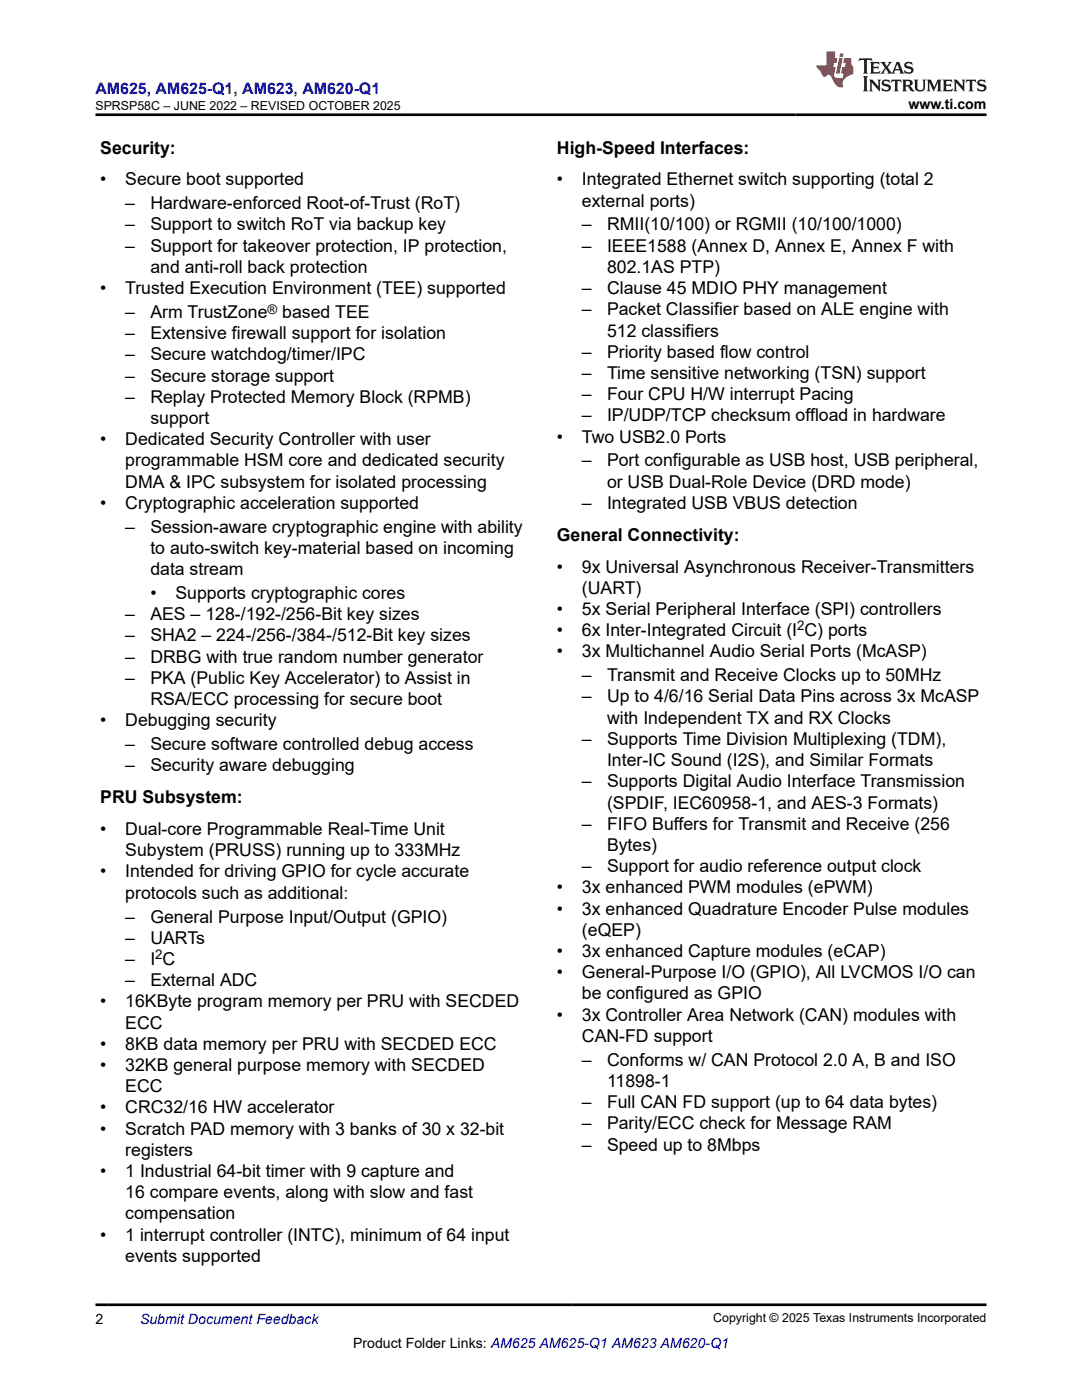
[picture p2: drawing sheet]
<svg xmlns="http://www.w3.org/2000/svg" width="216mm" height="279mm" viewBox="0 0 216 279" stroke-linecap="round" stroke-linejoin="round" font-family="sans-serif">
<defs><g id="words">
<g font-size="3.5">
<text x="20" y="30.6">Security:</text>
<text x="111.1" y="30.6">High-Speed Interfaces:</text>
<text x="20" y="37">•</text>
<text x="25" y="37">Secure boot supported</text>
<text x="25" y="41.8">–</text>
<text x="30" y="41.8">Hardware-enforced Root-of-Trust (RoT)</text>
<text x="111.1" y="37">•</text>
<text x="116.1" y="37">Integrated Ethernet switch supporting (total 2</text>
<text x="116.1" y="41.2">external ports)</text>
<text x="25" y="46">–</text>
<text x="30" y="46">Support to switch RoT via backup key</text>
<text x="116.1" y="46">–</text>
<text x="121.1" y="46">RMII(10/100) or RGMII (10/100/1000)</text>
<text x="25" y="50.2">–</text>
<text x="30" y="50.2">Support for takeover protection, IP protection,</text>
<text x="116.1" y="50.2">–</text>
<text x="121.1" y="50.2">IEEE1588 (Annex D, Annex E, Annex F with</text>
<text x="20" y="58.7">•</text>
<text x="25" y="58.7">Trusted Execution Environment (TEE) supported</text>
<text x="30" y="54.5">and anti-roll back protection</text>
<text x="116.1" y="58.7">–</text>
<text x="121.1" y="54.5">802.1AS PTP)</text>
<text x="121.1" y="58.7">Clause 45 MDIO PHY management</text>
<text x="25" y="63.5">–</text>
<text x="30" y="63.5">Arm TrustZone</text>
<text x="56.3" y="63.5">based TEE</text>
<text x="116.1" y="62.9">–</text>
<text x="121.1" y="62.9">Packet Classifier based on ALE engine with</text>
<text x="25" y="67.7">–</text>
<text x="25" y="71.9">–</text>
<text x="30" y="67.7">Extensive firewall support for isolation</text>
<text x="30" y="71.9">Secure watchdog/timer/IPC</text>
<text x="116.1" y="71.4">–</text>
<text x="121.1" y="67.2">512 classifiers</text>
<text x="121.1" y="71.4">Priority based flow control</text>
<text x="25" y="76.2">–</text>
<text x="30" y="76.2">Secure storage support</text>
<text x="116.1" y="75.6">–</text>
<text x="121.1" y="75.6">Time sensitive networking (TSN) support</text>
<text x="25" y="80.4">–</text>
<text x="30" y="80.4">Replay Protected Memory Block (RPMB)</text>
<text x="116.1" y="79.9">–</text>
<text x="121.1" y="79.9">Four CPU H/W interrupt Pacing</text>
<text x="20" y="88.9">•</text>
<text x="25" y="88.9">Dedicated Security Controller with user</text>
<text x="30" y="84.6">support</text>
<text x="111.1" y="88.3">•</text>
<text x="116.1" y="84.1">–</text>
<text x="116.1" y="88.3">Two USB2.0 Ports</text>
<text x="121.1" y="84.1">IP/UDP/TCP checksum offload in hardware</text>
<text x="25" y="93.1">programmable HSM core and dedicated security</text>
<text x="116.1" y="93.1">–</text>
<text x="121.1" y="93.1">Port configurable as USB host, USB peripheral,</text>
<text x="20" y="101.6">•</text>
<text x="25" y="97.3">DMA &amp; IPC subsystem for isolated processing</text>
<text x="25" y="101.6">Cryptographic acceleration supported</text>
<text x="116.1" y="101.6">–</text>
<text x="121.1" y="97.3">or USB Dual-Role Device (DRD mode)</text>
<text x="121.1" y="101.6">Integrated USB VBUS detection</text>
<text x="25" y="106.3">–</text>
<text x="30" y="106.3">Session-aware cryptographic engine with ability</text>
<text x="111.1" y="107.9">General Connectivity:</text>
<text x="30" y="110.6">to auto-switch key-material based on incoming</text>
<text x="30" y="114.8">data stream</text>
<text x="30" y="119.5">•</text>
<text x="35" y="119.5">Supports cryptographic cores</text>
<text x="111.1" y="114.3">•</text>
<text x="116.1" y="114.3">9x Universal Asynchronous Receiver-Transmitters</text>
<text x="116.1" y="118.5">(UART)</text>
<text x="25" y="123.8">–</text>
<text x="30" y="123.8">AES – 128-/192-/256-Bit key sizes</text>
<text x="111.1" y="122.7">•</text>
<text x="116.1" y="122.7">5x Serial Peripheral Interface (SPI) controllers</text>
<text x="25" y="128">–</text>
<text x="30" y="128">SHA2 – 224-/256-/384-/512-Bit key sizes</text>
<text x="111.1" y="131.2">•</text>
<text x="111.1" y="127">•</text>
<text x="116.1" y="127">6x Inter-Integrated Circuit (I C) ports</text>
<text x="116.1" y="131.2">3x Multichannel Audio Serial Ports (McASP)</text>
<text x="25" y="132.2">–</text>
<text x="25" y="136.5">–</text>
<text x="30" y="132.2">DRBG with true random number generator</text>
<text x="30" y="136.5">PKA (Public Key Accelerator) to Assist in</text>
<text x="116.1" y="136">–</text>
<text x="121.1" y="136">Transmit and Receive Clocks up to 50MHz</text>
<text x="30" y="140.7">RSA/ECC processing for secure boot</text>
<text x="116.1" y="140.2">–</text>
<text x="121.1" y="140.2">Up to 4/6/16 Serial Data Pins across 3x McASP</text>
<text x="20" y="144.9">•</text>
<text x="25" y="144.9">Debugging security</text>
<text x="25" y="149.7">–</text>
<text x="30" y="149.7">Secure software controlled debug access</text>
<text x="116.1" y="148.7">–</text>
<text x="121.1" y="144.4">with Independent TX and RX Clocks</text>
<text x="121.1" y="148.7">Supports Time Division Multiplexing (TDM),</text>
<text x="25" y="153.9">–</text>
<text x="30" y="153.9">Security aware debugging</text>
<text x="121.1" y="152.9">Inter-IC Sound (I2S), and Similar Formats</text>
<text x="20" y="160.3">PRU Subsystem:</text>
<text x="116.1" y="157.1">–</text>
<text x="121.1" y="157.1">Supports Digital Audio Interface Transmission</text>
<text x="121.1" y="161.4">(SPDIF, IEC60958-1, and AES-3 Formats)</text>
<text x="20" y="166.6">•</text>
<text x="25" y="166.6">Dual-core Programmable Real-Time Unit</text>
<text x="116.1" y="165.6">–</text>
<text x="121.1" y="165.6">FIFO Buffers for Transmit and Receive (256</text>
<text x="25" y="170.9">Subystem (PRUSS) running up to 333MHz</text>
<text x="121.1" y="169.8">Bytes)</text>
<text x="20" y="175.1">•</text>
<text x="25" y="175.1">Intended for driving GPIO for cycle accurate</text>
<text x="25" y="179.3">protocols such as additional:</text>
<text x="111.1" y="178.3">•</text>
<text x="116.1" y="174.1">–</text>
<text x="116.1" y="178.3">3x enhanced PWM modules (ePWM)</text>
<text x="121.1" y="174.1">Support for audio reference output clock</text>
<text x="25" y="184.1">–</text>
<text x="30" y="184.1">General Purpose Input/Output (GPIO)</text>
<text x="111.1" y="182.5">•</text>
<text x="116.1" y="182.5">3x enhanced Quadrature Encoder Pulse modules</text>
<text x="25" y="188.3">–</text>
<text x="30" y="188.3">UARTs</text>
<text x="111.1" y="191">•</text>
<text x="116.1" y="186.8">(eQEP)</text>
<text x="116.1" y="191">3x enhanced Capture modules (eCAP)</text>
<text x="25" y="192.6">–</text>
<text x="25" y="196.8">–</text>
<text x="30" y="192.6">I C</text>
<text x="30" y="196.8">External ADC</text>
<text x="111.1" y="195.2">•</text>
<text x="116.1" y="195.2">General-Purpose I/O (GPIO), All LVCMOS I/O can</text>
<text x="20" y="201">•</text>
<text x="25" y="201">16KByte program memory per PRU with SECDED</text>
<text x="111.1" y="203.7">•</text>
<text x="116.1" y="199.5">be configured as GPIO</text>
<text x="116.1" y="203.7">3x Controller Area Network (CAN) modules with</text>
<text x="20" y="209.5">•</text>
<text x="25" y="205.3">ECC</text>
<text x="25" y="209.5">8KB data memory per PRU with SECDED ECC</text>
<text x="116.1" y="207.9">CAN-FD support</text>
<text x="20" y="213.7">•</text>
<text x="25" y="213.7">32KB general purpose memory with SECDED</text>
<text x="116.1" y="212.7">–</text>
<text x="121.1" y="212.7">Conforms w/ CAN Protocol 2.0 A, B and ISO</text>
<text x="25" y="218">ECC</text>
<text x="116.1" y="221.1">–</text>
<text x="121.1" y="216.9">11898-1</text>
<text x="121.1" y="221.1">Full CAN FD support (up to 64 data bytes)</text>
<text x="20" y="222.2">•</text>
<text x="20" y="226.4">•</text>
<text x="25" y="222.2">CRC32/16 HW accelerator</text>
<text x="25" y="226.4">Scratch PAD memory with 3 banks of 30 x 32-bit</text>
<text x="116.1" y="225.4">–</text>
<text x="121.1" y="225.4">Parity/ECC check for Message RAM</text>
<text x="25" y="230.7">registers</text>
<text x="116.1" y="229.6">–</text>
<text x="121.1" y="229.6">Speed up to 8Mbps</text>
<text x="20" y="234.9">•</text>
<text x="25" y="234.9">1 Industrial 64-bit timer with 9 capture and</text>
<text x="25" y="239.1">16 compare events, along with slow and fast</text>
<text x="25" y="243.4">compensation</text>
<text x="20" y="247.6">•</text>
<text x="25" y="247.6">1 interrupt controller (INTC), minimum of 64 input</text>
<text x="25" y="251.8">events supported</text>
</g>
<text font-size="3.2" fill="#00f" x="19" y="18.7">AM625, AM625-Q1, AM623, AM620-Q1</text>
<g font-size="2.8">
<text x="181.3" y="21.8">www.ti.com</text>
<text x="19" y="264.2">2</text>
<text x="70.5" y="269">Product Folder Links: AM625 AM625-Q1 AM623 AM620-Q1</text>
</g>
<text font-size="2.8" fill="#00f" x="27.9" y="264.2">Submit Document Feedback</text>
<g font-size="2.6">
<text x="53.4" y="62.6">®</text>
<text x="159.1" y="125.8">2</text>
<text x="31" y="191.4">2</text>
</g>
<g font-size="2.5">
<text x="19" y="21.9">SPRSP58C – JUNE 2022 – REVISED OCTOBER 2025</text>
<text x="142.3" y="263.9">Copyright © 2025 Texas Instruments Incorporated</text>
</g>
</g></defs>
<path d="M171.5 11.6l-.2 .6 .5-.2h.6v.1v2.2l-.2 .4h1l-.2-.4v-2.2v-.1h.5l.6 .2-.2-.6zM173.6 12.4l.2 .3v1.6l-.2 .4h1.9l.1-.6a1.08 1.08 0 0 1-1.3 .2v-.7h.6l.4 .2v-.7l-.4 .2h-.6v-.5l.2-.2a1 1 0 0 1 1 .3l-.1-.5zM175.7 12.4l.9 1.1-1 1.2h.9l-.2-.2 .5-.8 .4 .8-.2 .2h1.6l-.2-.2 .2-.5h.9l.1 .5-.1 .2h.9l-.2-.4-.8-1.9h-.5l-.9 2.1-.9-1.1 .9-1h-.8l.2 .2-.4 .6-.4-.6 .2-.2zM179 12.8l.4 1h-.7zM180.7 12.5a.65 .65 0 0 0-.2 .7 .65 .65 0 0 0 .6 .5l.6 .1 .1 .3a.79 .79 0 0 1-.7 .4 .79 .79 0 0 1-.7-.5l.1 .7 .2-.1a.93 .93 0 0 0 1.1 0 .93 .93 0 0 0 .4-.9 1.46 1.46 0 0 0-1.2-.6l-.1-.3a1.09 1.09 0 0 1 1.2 .2l-.2-.6-.1 .1-.5-.2zM172.2 15.2l.2 .4v2.2l-.2 .4h1l-.2-.4v-2.2l.2-.4zM173.4 15.9l.2 .4v1.5l-.2 .4h.8l-.3-.4 .1-1.3 1.6 1.8v-2l.2-.4h-.7l.1 .2 .1 1.1-1.2-1.3zM176.2 16a.65 .65 0 0 0-.2 .8 .65 .65 0 0 0 .6 .4l.6 .2 .1 .2a.79 .79 0 0 1-.7 .4 .79 .79 0 0 1-.7-.5l.1 .7 .2-.1a.93 .93 0 0 0 1.1 .1 .93 .93 0 0 0 .4-1 1.46 1.46 0 0 0-1.2-.5l-.1-.4a1.09 1.09 0 0 1 1.2 .2l-.1-.6-.2 .1-.5-.1zM177.9 15.9l-.1 .6a.63 .63 0 0 1 .8-.3v1.6l-.3 .4h1l-.2-.4v-1.6a.66 .66 0 0 1 .8 .3l-.1-.6zM180 15.9l.2 .4v1.5l-.2 .4h1l-.2-.2-.1-.7h.5l.1 .2a.79 .79 0 0 0 1.2 .6l-1-.9a.61 .61 0 0 0 .6-.6 .61 .61 0 0 0-.5-.7zM180.8 16.2h.1a.47 .47 0 0 1 .5 .1 .47 .47 0 0 1 .1 .5l-.1 .1-.7 .1zM182.3 15.9l.2 .2a2.27 2.27 0 0 0 .4 2 1.04 1.04 0 0 0 1.7-.7v-1.3l.2-.2h-.8l.2 .4v1.1a.6 .6 0 0 1-.6 .6 .6 .6 0 0 1-.6-.6v-1.1l.3-.4zM184.9 15.9l.2 .4v1.5l-.2 .4h.8l-.3-.4v-1.4l.9 1.9 .9-1.9v1.4l-.3 .4h1l-.2-.4v-1.5l.2-.4h-.8l-.7 1.5-.6-1.5zM188.1 15.9l.2 .4v1.5l-.2 .4h1.9l.1-.6a1.09 1.09 0 0 1-1.3 .2v-.7h.6l.4 .2v-.6l-.4 .2h-.6v-.6l.2-.1a1.01 1.01 0 0 1 1 .3l-.1-.6zM190.2 15.9l.3 .4v1.5l-.3 .4h.8l-.2-.4v-1.3l1.6 1.8v-2l.2-.4h-.7l.2 .2v1.1l-1.2-1.3zM192.8 15.9l-.1 .6a.63 .63 0 0 1 .8-.3v1.6l-.3 .4h1l-.2-.4v-1.6a.66 .66 0 0 1 .8 .3l-.1-.6zM195.2 16a.65 .65 0 0 0-.2 .8 .65 .65 0 0 0 .6 .4l.6 .2 .2 .2a.79 .79 0 0 1-.7 .4 .79 .79 0 0 1-.7-.5l.1 .7 .2-.1a.93 .93 0 0 0 1 .1 .93 .93 0 0 0 .5-1 1.46 1.46 0 0 0-1.3-.5v-.4a1.09 1.09 0 0 1 1.2 .2l-.2-.6-.2 .1-.5-.1z" fill="#231f20"/>
<path d="M164.9 10.3v2.7h-2l.1 .4 .8 1a.95 .95 0 0 0 1 .9 .59 .59 0 0 1 .5-.4 .59 .59 0 0 1 .5 .3l.4 .8a1.59 1.59 0 0 0 2.1 1.4 1.61 1.61 0 0 1 1-2.3l1-.3-.1-1.5a1.59 1.59 0 0 1-.3-1.7h-1.5l-.2 .9h.6l-.2 .9h-.5l-.2 .9v.3l.4 .1-.1 .9h-.7a.73 .73 0 0 1-1-.7l.3-1.5h-.5l.1-.9h.5l.2-.9h-.5v-1.3zM167.4 11.6l-.6 3.1h.7l.6-3.1zM167.6 10.7l-.1 .6h.7l.1-.6z" fill="#ed1c24"/>
<path d="M19 22.9h177.8M19 260.4h177.8" fill="none" stroke="#000" stroke-width=".53"/>
<use href="#words"/>
</svg>
